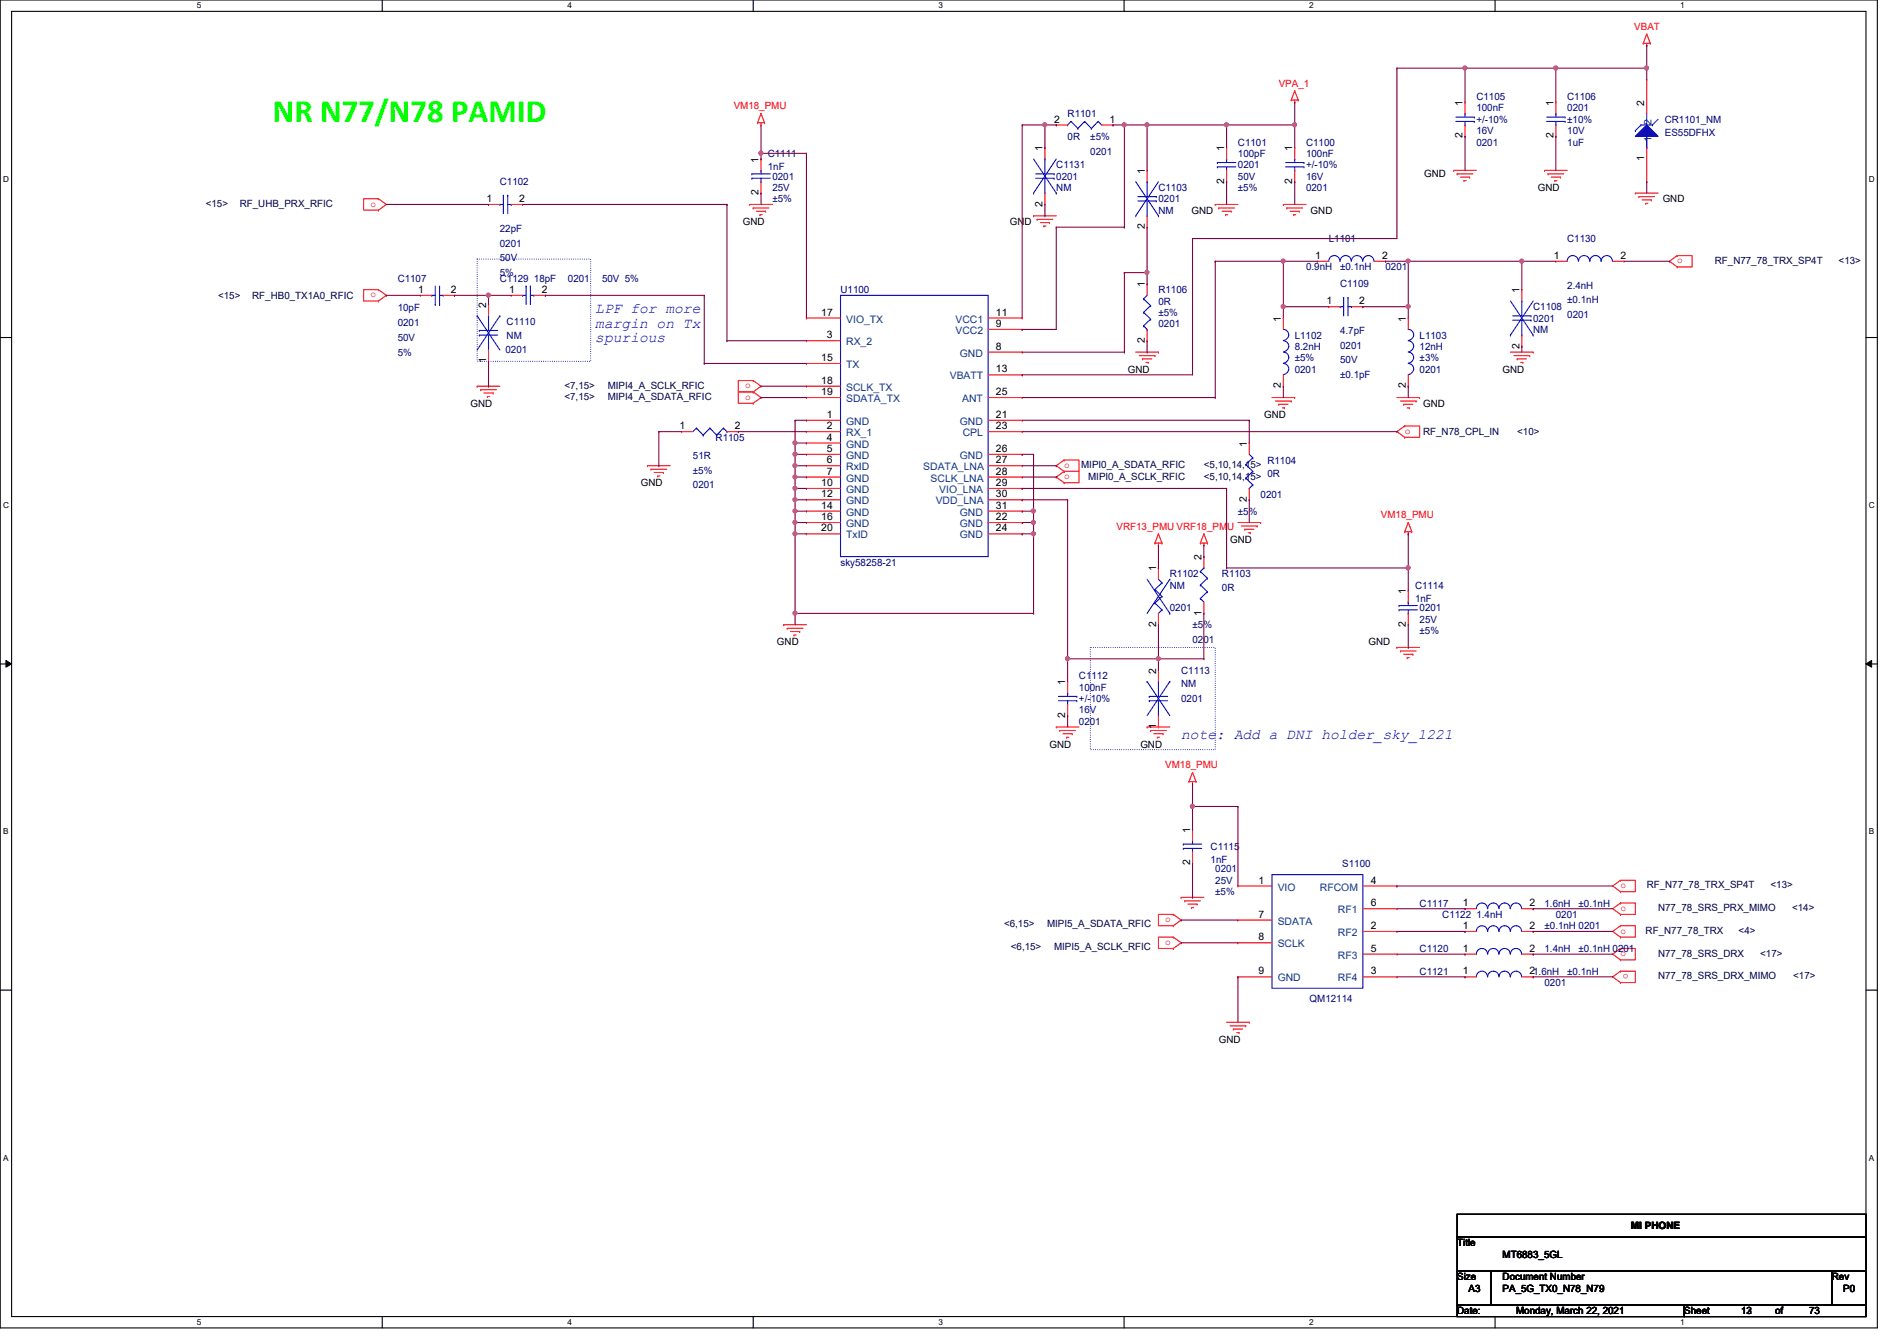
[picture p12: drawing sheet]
<svg xmlns="http://www.w3.org/2000/svg" width="297mm" height="210mm" viewBox="0 0 297 210" stroke-linecap="round" stroke-linejoin="round" font-family="sans-serif">
<defs><g id="words">
<text font-size="5.1" fill="#0f0" x="42.7" y="19.1">NR N77/N78 PAMID</text>
<g font-size="2.3" fill="#00f">
<text x="93.2" y="49">LPF for more</text>
<text x="93.2" y="51.3">margin on Tx</text>
<text x="93.2" y="53.6">spurious</text>
<text x="185" y="115.7">note: Add a DNI holder_sky_1221</text>
</g>
<g font-size="1.6" fill="#f00">
<text x="255.9" y="4.7">VBAT</text>
<text x="114.9" y="17.1">VM18_PMU</text>
<text x="200.2" y="13.5">VPA_1</text>
<text x="58" y="32.3">o</text>
<text x="262.6" y="41.2">o</text>
<text x="58" y="46.6">o</text>
<text x="116.7" y="62.6">o</text>
<text x="116.7" y="60.8">o</text>
<text x="220" y="67.9">o</text>
<text x="166.6" y="73.2">o</text>
<text x="166.6" y="75">o</text>
<text x="174.8" y="82.9">VRF13_PMU VRF18_PMU</text>
<text x="216.2" y="81.1">VM18_PMU</text>
<text x="182.5" y="120.2">VM18_PMU</text>
<text x="253.7" y="139">o</text>
<text x="253.7" y="142.6">o</text>
<text x="182.5" y="144.4">o</text>
<text x="182.5" y="147.9">o</text>
<text x="253.7" y="149.7">o</text>
<text x="253.7" y="146.1">o</text>
<text x="255" y="152.5" transform="rotate(180 255 152.5)">o</text>
</g>
<g font-size="1.6">
<text x="229" y="16.6" transform="rotate(-90 229 16.6)">1</text>
<text x="243.2" y="16.6" transform="rotate(-90 243.2 16.6)">1</text>
<text x="257.5" y="16.6" transform="rotate(-90 257.5 16.6)">2</text>
<text x="163.2" y="23.7" transform="rotate(-90 163.2 23.7)">1</text>
<text x="165.1" y="19.2">2</text>
<text x="173.7" y="19.2">1</text>
<text x="191.7" y="23.7" transform="rotate(-90 191.7 23.7)">1</text>
<text x="202.4" y="23.7" transform="rotate(-90 202.4 23.7)">1</text>
<text x="229" y="21.7" transform="rotate(-90 229 21.7)">2</text>
<text x="243.2" y="21.7" transform="rotate(-90 243.2 21.7)">2</text>
<text x="118.8" y="25.4" transform="rotate(-90 118.8 25.4)">1</text>
<text x="179.2" y="27.2" transform="rotate(-90 179.2 27.2)">1</text>
<text x="191.7" y="28.8" transform="rotate(-90 191.7 28.8)">2</text>
<text x="202.4" y="28.8" transform="rotate(-90 202.4 28.8)">2</text>
<text x="223" y="27.8">GND</text>
<text x="240.8" y="29.9">GND</text>
<text x="257.5" y="25.2" transform="rotate(-90 257.5 25.2)">1</text>
<text x="76.2" y="31.6">1</text>
<text x="81.3" y="31.6">2</text>
<text x="116.3" y="35.2">GND</text>
<text x="118.8" y="30.6" transform="rotate(-90 118.8 30.6)">2</text>
<text x="158.1" y="35.2">GND</text>
<text x="163.2" y="32.3" transform="rotate(-90 163.2 32.3)">2</text>
<text x="179.2" y="35.9" transform="rotate(-90 179.2 35.9)">2</text>
<text x="186.6" y="33.4">GND</text>
<text x="205.2" y="33.4">GND</text>
<text x="260.3" y="31.7">GND</text>
<text x="205.9" y="40.5">1</text>
<text x="216.4" y="40.5">2</text>
<text x="243.3" y="40.5">1</text>
<text x="253.7" y="40.5">2</text>
<text x="65.5" y="45.8">1</text>
<text x="70.6" y="45.8">2</text>
<text x="79.7" y="45.8">1</text>
<text x="84.8" y="45.8">2</text>
<text x="179.2" y="45" transform="rotate(-90 179.2 45)">1</text>
<text x="207.7" y="47.6">1</text>
<text x="212.8" y="47.6">2</text>
<text x="237.9" y="45.9" transform="rotate(-90 237.9 45.9)">1</text>
<text x="76.1" y="48.2" transform="rotate(-90 76.1 48.2)">2</text>
<text x="128.6" y="49.4">17</text>
<text x="129.5" y="53">3</text>
<text x="156" y="51.2">9</text>
<text x="156" y="49.4">11</text>
<text x="179.2" y="53.7" transform="rotate(-90 179.2 53.7)">2</text>
<text x="200.6" y="50.3" transform="rotate(-90 200.6 50.3)">1</text>
<text x="220.1" y="50.3" transform="rotate(-90 220.1 50.3)">1</text>
<text x="76.1" y="56.9" transform="rotate(-90 76.1 56.9)">1</text>
<text x="128.6" y="56.5">15</text>
<text x="156" y="54.7">8</text>
<text x="156" y="58.3">13</text>
<text x="176.6" y="58.3">GND</text>
<text x="235.3" y="58.3">GND</text>
<text x="237.9" y="54.6" transform="rotate(-90 237.9 54.6)">2</text>
<text x="73.7" y="63.7">GND</text>
<text x="128.6" y="61.8">19</text>
<text x="128.6" y="60.1">18</text>
<text x="129.5" y="65.4">1</text>
<text x="156" y="65.4">21</text>
<text x="156" y="61.8">25</text>
<text x="197.9" y="65.4">GND</text>
<text x="200.6" y="60.8" transform="rotate(-90 200.6 60.8)">2</text>
<text x="220.1" y="60.8" transform="rotate(-90 220.1 60.8)">2</text>
<text x="222.8" y="63.7">GND</text>
<text x="106.4" y="67.2">1</text>
<text x="115.1" y="67.2">2</text>
<text x="129.5" y="67.2">2</text>
<text x="129.5" y="69">4</text>
<text x="129.5" y="70.7">5</text>
<text x="156" y="67.2">23</text>
<text x="156" y="70.7">26</text>
<text x="195.2" y="69.9" transform="rotate(-90 195.2 69.9)">1</text>
<text x="100.3" y="76.1">GND</text>
<text x="128.6" y="76.1">10</text>
<text x="128.6" y="77.9">12</text>
<text x="129.5" y="72.5">6</text>
<text x="129.5" y="74.3">7</text>
<text x="156" y="72.5">27</text>
<text x="156" y="76.1">29</text>
<text x="156" y="77.9">30</text>
<text x="156" y="74.3">28</text>
<text x="128.6" y="79.6">14</text>
<text x="128.6" y="81.4">16</text>
<text x="128.6" y="83.2">20</text>
<text x="156" y="81.4">22</text>
<text x="156" y="83.2">24</text>
<text x="156" y="79.6">31</text>
<text x="195.2" y="78.6" transform="rotate(-90 195.2 78.6)">2</text>
<text x="181" y="89.5" transform="rotate(-90 181 89.5)">1</text>
<text x="188.1" y="87.7" transform="rotate(-90 188.1 87.7)">2</text>
<text x="192.6" y="85">GND</text>
<text x="220.1" y="93" transform="rotate(-90 220.1 93)">1</text>
<text x="121.7" y="101">GND</text>
<text x="181" y="98.1" transform="rotate(-90 181 98.1)">2</text>
<text x="188.1" y="96.4" transform="rotate(-90 188.1 96.4)">1</text>
<text x="214.3" y="101">GND</text>
<text x="220.1" y="98.1" transform="rotate(-90 220.1 98.1)">2</text>
<text x="166.8" y="107.2" transform="rotate(-90 166.8 107.2)">1</text>
<text x="181" y="105.5" transform="rotate(-90 181 105.5)">2</text>
<text x="166.8" y="112.4" transform="rotate(-90 166.8 112.4)">2</text>
<text x="164.3" y="117">GND</text>
<text x="178.6" y="117">GND</text>
<text x="181" y="114.1" transform="rotate(-90 181 114.1)">1</text>
<text x="186.3" y="130.3" transform="rotate(-90 186.3 130.3)">1</text>
<text x="186.3" y="135.5" transform="rotate(-90 186.3 135.5)">2</text>
<text x="197.1" y="138.3">1</text>
<text x="197.1" y="143.6">7</text>
<text x="214.6" y="138.3">4</text>
<text x="214.6" y="141.9">6</text>
<text x="229.1" y="141.9">1</text>
<text x="239.5" y="141.9">2</text>
<text x="197.1" y="147.2">8</text>
<text x="214.6" y="145.4">2</text>
<text x="214.6" y="149">5</text>
<text x="229.1" y="149">1</text>
<text x="229.1" y="145.4">1</text>
<text x="239.5" y="149">2</text>
<text x="239.5" y="145.4">2</text>
<text x="197.1" y="152.5">9</text>
<text x="214.6" y="152.5">3</text>
<text x="229.1" y="152.5">1</text>
<text x="239.5" y="152.5">21.6nH</text>
<text x="190.8" y="163.2">GND</text>
<text x="228.2" y="195.1">Title</text>
<text x="235.3" y="196.8">MT6883_5GL</text>
<text x="255.4" y="192.4">MI PHONE</text>
<text x="228.2" y="200.4">Size</text>
<text x="230" y="202.2">A3</text>
<text x="235.3" y="200.4">Document Number</text>
<text x="235.3" y="202.2">PA_5G_TX0_N78_N79</text>
<text x="286.8" y="200.4">Rev</text>
<text x="288.6" y="202.2">P0</text>
<text x="228.2" y="205.7">Date:</text>
<text x="237.4" y="205.7">Monday, March 22, 2021</text>
<text x="263.7" y="205.7">Sheet</text>
<text x="272.6" y="205.7">12</text>
<text x="272.6" y="205.7">13</text>
<text x="278" y="205.7">of</text>
<text x="283.3" y="205.7">73</text>
</g>
<g font-size="1.6" fill="#000080">
<text x="231.2" y="15.7">C1105</text>
<text x="231.2" y="17.4">100nF</text>
<text x="245.4" y="15.7">C1106</text>
<text x="245.4" y="17.4">0201</text>
<text x="167.2" y="18.3">R1101</text>
<text x="167.2" y="21.9">0R</text>
<text x="170.7" y="21.9">±5%</text>
<text x="193.8" y="22.8">C1101</text>
<text x="204.5" y="22.8">C1100</text>
<text x="231.2" y="22.8">0201</text>
<text x="231.2" y="21">16V</text>
<text x="231.2" y="19.2">+/-10%</text>
<text x="245.4" y="22.8">1uF</text>
<text x="245.4" y="21">10V</text>
<text x="245.4" y="19.2">±10%</text>
<text x="260.7" y="19.2">CR1101_NM</text>
<text x="260.7" y="21.3">ES55DFHX</text>
<text x="78.3" y="29">C1102</text>
<text x="120.2" y="24.6">C1111</text>
<text x="120.2" y="26.7">1nF</text>
<text x="120.9" y="28.1">0201</text>
<text x="120.9" y="29.9">25V</text>
<text x="165.4" y="26.3">C1131</text>
<text x="165.4" y="29.9">NM</text>
<text x="165.4" y="28.1">0201</text>
<text x="170.7" y="24.2">0201</text>
<text x="181.4" y="29.9">C1103</text>
<text x="193.8" y="24.6">100pF</text>
<text x="193.8" y="26.3">0201</text>
<text x="193.8" y="28.1">50V</text>
<text x="193.8" y="29.9">±5%</text>
<text x="204.5" y="24.6">100nF</text>
<text x="204.5" y="29.9">0201</text>
<text x="204.5" y="28.1">16V</text>
<text x="204.5" y="26.3">+/-10%</text>
<text x="120.9" y="31.7">±5%</text>
<text x="181.4" y="33.4">NM</text>
<text x="181.4" y="31.7">0201</text>
<text x="78.3" y="36.3">22pF</text>
<text x="78.3" y="38.6">0201</text>
<text x="78.3" y="40.9">50V</text>
<text x="208.1" y="37.9">L1101</text>
<text x="245.4" y="37.9">C1130</text>
<text x="62.3" y="44.1">C1107</text>
<text x="78.3" y="43.2">5%</text>
<text x="78.3" y="44.1">C1129 18pF</text>
<text x="88.9" y="44.1">0201</text>
<text x="94.3" y="44.1">50V 5%</text>
<text x="131.6" y="45.9">U1100</text>
<text x="181.4" y="45.9">R1106</text>
<text x="181.4" y="47.7">0R</text>
<text x="204.5" y="42.3">0.9nH</text>
<text x="209.8" y="42.3">±0.1nH</text>
<text x="209.8" y="45">C1109</text>
<text x="217" y="42.3">0201</text>
<text x="245.4" y="45.2">2.4nH</text>
<text x="245.4" y="47.5">±0.1nH</text>
<text x="62.3" y="48.7">10pF</text>
<text x="62.3" y="51.1">0201</text>
<text x="62.3" y="53.3">50V</text>
<text x="79.3" y="50.9">C1110</text>
<text x="79.3" y="53">NM</text>
<text x="181.4" y="49.4">±5%</text>
<text x="181.4" y="51.2">0201</text>
<text x="202.7" y="53">L1102</text>
<text x="209.8" y="52.3">4.7pF</text>
<text x="222.3" y="53">L1103</text>
<text x="240.1" y="48.6">C1108</text>
<text x="240.1" y="52.1">NM</text>
<text x="240.1" y="50.3">0201</text>
<text x="245.4" y="49.8">0201</text>
<text x="62.3" y="55.7">5%</text>
<text x="79.2" y="55.3">0201</text>
<text x="202.7" y="54.8">8.2nH</text>
<text x="202.7" y="56.6">±5%</text>
<text x="202.7" y="58.3">0201</text>
<text x="209.8" y="54.6">0201</text>
<text x="209.8" y="56.9">50V</text>
<text x="209.8" y="59.2">±0.1pF</text>
<text x="222.3" y="54.8">12nH</text>
<text x="222.3" y="56.6">±3%</text>
<text x="222.3" y="58.3">0201</text>
<text x="108.5" y="71.8">51R</text>
<text x="112.1" y="69">R1105</text>
<text x="108.5" y="74.2">±5%</text>
<text x="108.5" y="76.5">0201</text>
<text x="197.4" y="77.9">0201</text>
<text x="198.5" y="72.6">R1104</text>
<text x="193.8" y="80.6">±5%</text>
<text x="131.6" y="88.6">sky58258-21</text>
<text x="183.2" y="90.3">R1102</text>
<text x="183.2" y="92.1">NM</text>
<text x="183.2" y="95.7">0201</text>
<text x="191.3" y="90.3">R1103</text>
<text x="191.3" y="92.5">0R</text>
<text x="221.6" y="92.1">C1114</text>
<text x="221.6" y="94.2">1nF</text>
<text x="222.3" y="95.7">0201</text>
<text x="186.7" y="98.3">±5%</text>
<text x="186.7" y="100.7">0201</text>
<text x="222.3" y="97.5">25V</text>
<text x="222.3" y="99.2">±5%</text>
<text x="168.9" y="106.3">C1112</text>
<text x="185" y="105.5">C1113</text>
<text x="185" y="107.6">NM</text>
<text x="168.9" y="108.1">100nF</text>
<text x="168.9" y="113.5">0201</text>
<text x="168.9" y="111.7">16V</text>
<text x="168.9" y="109.9">+/-10%</text>
<text x="185" y="109.9">0201</text>
<text x="189.6" y="133">C1115</text>
<text x="189.6" y="135.1">1nF</text>
<text x="190.3" y="136.6">0201</text>
<text x="210.2" y="135.7">S1100</text>
<text x="190.3" y="138.3">25V</text>
<text x="190.3" y="140.1">±5%</text>
<text x="222.3" y="141.9">C1117</text>
<text x="225.8" y="143.7">C1122 1.4nH</text>
<text x="241.8" y="141.9">1.6nH</text>
<text x="243.6" y="143.7">0201</text>
<text x="247.2" y="141.9">±0.1nH</text>
<text x="222.3" y="149">C1120</text>
<text x="241.8" y="149">1.4nH</text>
<text x="241.8" y="145.5">±0.1nH 0201</text>
<text x="247.2" y="149">±0.1nH 0201</text>
<text x="222.3" y="152.6">C1121</text>
<text x="241.8" y="154.3">0201</text>
<text x="245.4" y="152.6">±0.1nH</text>
<text x="205.1" y="156.8">QM12114</text>
</g>
<g font-size="1.6" fill="#004080">
<text x="258.6" y="22.2" transform="rotate(-90 258.6 22.2)">1</text>
<text x="258.6" y="19.6" transform="rotate(-90 258.6 19.6)">2</text>
<text x="132.5" y="50.5">VIO_TX</text>
<text x="149.6" y="52.3">VCC2</text>
<text x="149.6" y="50.5">VCC1</text>
<text x="132.5" y="54.1">RX_2</text>
<text x="132.5" y="57.6">TX</text>
<text x="148.7" y="59.4">VBATT</text>
<text x="150.3" y="55.8">GND</text>
<text x="132.5" y="62.9">SDATA_TX</text>
<text x="132.5" y="61.2">SCLK_TX</text>
<text x="150.7" y="62.9">ANT</text>
<text x="132.5" y="68.3">RX_1</text>
<text x="132.5" y="66.5">GND</text>
<text x="132.5" y="70.1">GND</text>
<text x="132.5" y="71.8">GND</text>
<text x="150.3" y="66.5">GND</text>
<text x="150.3" y="71.8">GND</text>
<text x="150.7" y="68.3">CPL</text>
<text x="132.5" y="73.6">RxID</text>
<text x="132.5" y="75.4">GND</text>
<text x="132.5" y="77.2">GND</text>
<text x="144.6" y="73.6">SDATA_LNA</text>
<text x="145.7" y="75.4">SCLK_LNA</text>
<text x="147.1" y="77.2">VIO_LNA</text>
<text x="132.5" y="79">GND</text>
<text x="132.5" y="80.7">GND</text>
<text x="132.5" y="82.5">GND</text>
<text x="146.5" y="79">VDD_LNA</text>
<text x="150.3" y="82.5">GND</text>
<text x="150.3" y="80.7">GND</text>
<text x="132.5" y="84.3">TxID</text>
<text x="150.3" y="84.3">GND</text>
<text x="200.1" y="139.4">VIO</text>
<text x="206.7" y="139.4">RFCOM</text>
<text x="209.5" y="143">RF1</text>
<text x="200.1" y="144.7">SDATA</text>
<text x="200.1" y="148.3">SCLK</text>
<text x="209.5" y="146.5">RF2</text>
<text x="200.1" y="153.6">GND</text>
<text x="209.5" y="153.6">RF4</text>
<text x="209.5" y="150.1">RF3</text>
</g>
<g font-size="1.6" fill="#000040">
<text x="32.2" y="32.4">&lt;15&gt;</text>
<text x="37.5" y="32.4">RF_UHB_PRX_RFIC</text>
<text x="268.5" y="41.3">RF_N77_78_TRX_SP4T</text>
<text x="287.9" y="41.3">&lt;13&gt;</text>
<text x="34.2" y="46.8">&lt;15&gt;</text>
<text x="39.5" y="46.8">RF_HB0_TX1A0_RFIC</text>
<text x="88.4" y="62.6">&lt;7,15&gt;</text>
<text x="88.4" y="60.8">&lt;7,15&gt;</text>
<text x="95.2" y="62.6">MIPI4_A_SDATA_RFIC</text>
<text x="95.2" y="60.8">MIPI4_A_SCLK_RFIC</text>
<text x="222.8" y="68.1">RF_N78_CPL_IN</text>
<text x="237.6" y="68.1">&lt;10&gt;</text>
<text x="169.3" y="73.3">MIPI0_A_SDATA_RFIC</text>
<text x="170.4" y="75.1">MIPI0_A_SCLK_RFIC</text>
<text x="188.5" y="75.1">&lt;5,10,14,15&gt; 0R</text>
<text x="188.5" y="73.3">&lt;5,10,14,15&gt;</text>
<text x="257.8" y="139.1">RF_N77_78_TRX_SP4T</text>
<text x="259.6" y="142.6">N77_78_SRS_PRX_MIMO</text>
<text x="277.2" y="139.1">&lt;13&gt;</text>
<text x="280.6" y="142.6">&lt;14&gt;</text>
<text x="157.2" y="145.1">&lt;6,15&gt;</text>
<text x="158.3" y="148.7">&lt;6,15&gt;</text>
<text x="164" y="145.1">MIPI5_A_SDATA_RFIC</text>
<text x="165.1" y="148.7">MIPI5_A_SCLK_RFIC</text>
<text x="257.7" y="146.2">RF_N77_78_TRX</text>
<text x="259.6" y="149.7">N77_78_SRS_DRX</text>
<text x="272.2" y="146.2">&lt;4&gt;</text>
<text x="275.6" y="149.7">&lt;17&gt;</text>
<text x="259.6" y="153.3">N77_78_SRS_DRX_MIMO</text>
<text x="280.8" y="153.3">&lt;17&gt;</text>
</g>
<g font-size="1.3">
<text x="30.8" y="1.3">5</text>
<text x="88.9" y="1.3">4</text>
<text x="146.9" y="1.3">3</text>
<text x="205" y="1.3">2</text>
<text x="263.1" y="1.3">1</text>
<text x=".5" y="28.4">D</text>
<text x="292.6" y="28.4">D</text>
<text x=".5" y="79.5">C</text>
<text x="292.6" y="79.5">C</text>
<text x=".5" y="130.6">B</text>
<text x="292.6" y="130.6">B</text>
<text x=".5" y="181.7">A</text>
<text x="292.6" y="181.7">A</text>
<text x="30.8" y="207.4">5</text>
<text x="88.9" y="207.4">4</text>
<text x="146.9" y="207.4">3</text>
<text x="205" y="207.4">2</text>
<text x="263.1" y="207.4">1</text>
</g>
</g></defs>
<path d="M0 0h294v207.9h-294zM1.8 1.8h290.4v204.3h-290.4z" fill="none" stroke="#000" stroke-width=".17"/>
<g fill="#fff">
<path d="M30.8 .2h.7v1.4h-.7z"/>
<path d="M30.8 206.2h.7v1.4h-.7z"/>
</g>
<path d="M59.9 0v1.8M59.9 206.1v1.8" fill="none" stroke="#000" stroke-width=".17"/>
<g fill="#fff">
<path d="M88.9 .2h.6v1.4h-.6z"/>
<path d="M88.9 206.2h.6v1.4h-.6z"/>
</g>
<path d="M117.9 0v1.8M117.9 206.1v1.8" fill="none" stroke="#000" stroke-width=".17"/>
<g fill="#fff">
<path d="M146.9 .2h.7v1.4h-.7z"/>
<path d="M146.9 206.2h.7v1.4h-.7z"/>
</g>
<path d="M176 0v1.8M176 206.1v1.8" fill="none" stroke="#000" stroke-width=".17"/>
<g fill="#fff">
<path d="M205 .2h.7v1.4h-.7z"/>
<path d="M205 206.2h.7v1.4h-.7z"/>
</g>
<path d="M234.1 0v1.8M234.1 206.1v1.8" fill="none" stroke="#000" stroke-width=".17"/>
<g fill="#fff">
<path d="M263.1 .2h.7v1.4h-.7z"/>
<path d="M263.1 206.2h.7v1.4h-.7z"/>
<path d="M.5 27.3h.9v1.4h-.9z"/>
<path d="M292.6 27.3h.9v1.4h-.9z"/>
<path d="M.5 78.4h.9v1.4h-.9z"/>
<path d="M292.6 78.4h.9v1.4h-.9z"/>
</g>
<path d="M0 52.8h1.8M292.2 52.8h1.8" fill="none" stroke="#000" stroke-width=".17"/>
<g fill="#fff">
<path d="M.5 129.5h.8v1.4h-.8z"/>
<path d="M292.6 129.5h.9v1.4h-.9z"/>
</g>
<path d="M0 103.9h1.8M292.2 103.9h1.8" fill="none" stroke="#000" stroke-width=".17"/>
<path d="M.9 103.4l.9 .5-.9 .5zM292.2 103.9l.9-.5v1z" fill="#000"/>
<path d="M.9 103.4l.9 .5-.9 .5zM292.2 103.9l.9-.5v1z" fill="none" stroke="#000" stroke-width=".16"/>
<g fill="#fff">
<path d="M.5 180.5h.8v1.4h-.8z"/>
<path d="M292.6 180.5h.9v1.4h-.9z"/>
</g>
<path d="M0 155h1.8M292.2 155h1.8M228.2 190.1h64v3.5h-64zM228.2 193.6h64v5.4h-64zM228.2 199h5.3v5.3h-5.3zM233.5 199h53.3v5.3h-53.3zM286.8 199h5.4v5.3h-5.4zM228.2 204.3h35.5v1.8h-35.5zM263.7 204.3h28.5v1.8h-28.5z" fill="none" stroke="#000" stroke-width=".17"/>
<path d="M74.7 40.6h17.8v16h-17.8zM170.7 101.3h19.6v16h-19.6z" fill="none" stroke="#00f" stroke-width=".17" stroke-dasharray="0 .3"/>
<g fill="none" stroke="#f00" stroke-width=".17">
<path d="M118.6 19.2h.1M118.6 19.2h1.1M119.2 19.6h.1M119.2 17.8h.1M119.2 19.2v.4M119.2 17.8l-.6 1.4M119.2 17.8l.5 1.4M119.7 19.2h.1M202.2 15.7h.1M202.2 15.7h1.1M202.7 16h.1M202.7 14.2h.1"/>
<path d="M202.7 15.7v.3M202.7 14.2l-.5 1.5M202.7 14.2l.6 1.5M203.3 15.7h.1M257.3 6.8h.1M257.3 6.8h1.1M257.8 7.1h.1M257.8 5.3h.1M257.8 6.8v.3M257.8 5.3l-.5 1.5M257.8 5.3l.6 1.5M258.4 6.8h.1"/>
<path d="M59.3 31.1h.1M59.3 32.9h.1M59.3 31.1h-2.4v1.8h2.4M59.3 31.1l1.2 .9-1.2 .9M117.4 32h.1M117.4 32h3.5M117.9 32.6h.1M117.9 32.6h2.5M118.4 33.1h1.5M119 33.6h.1M119 33.6h.3M119.2 24.9h.1"/>
<path d="M119.2 30.2h.1M119.2 24.9v1.8M119.2 28.4v1.8M119.9 33.1h.1M161.8 33.8h.1M161.8 33.8h3.6M162.4 34.3h.1M162.4 34.3h2.4M162.9 34.8h1.4M163.4 35.4h.1M163.4 35.4h.4M164.3 34.8h.1"/>
<path d="M190.3 32h.1M190.3 32h3.5M190.8 32.6h.1M190.8 32.6h2.5M191.3 33.1h1.5M191.9 33.6h.1M191.9 33.6h.3M192.8 33.1h.1M201 32h.1M201 32h3.5M201.5 32.6h.1M201.5 32.6h2.5"/>
<path d="M202 33.1h1.5M202.6 33.6h.1M202.6 33.6h.3M203.5 33.1h.1M227.6 26.7h.1M227.6 26.7h3.6M228.2 27.2h.1M228.2 27.2h2.4M228.7 27.7h1.4M229.2 28.3h.1M229.2 28.3h.4M230.1 27.7h.1"/>
<path d="M241.8 26.7h.1M241.8 26.7h3.6M242.4 27.2h.1M242.4 27.2h2.5M242.9 27.7h1.4M243.5 28.3h.1M243.5 28.3h.3M244.3 27.7h.1M256.1 30.2h.1M256.1 30.2h3.5M256.6 30.8h.1M256.6 30.8h2.5"/>
<path d="M257.1 31.3h1.5M257.7 31.8h.1M257.7 31.8h.3M258.6 31.3h.1M59.3 45.3h.1M59.3 47.1h.1M59.3 45.3h-2.4v1.8h2.4M59.3 45.3l1.2 .9-1.2 .9M117.9 59.6h.1M117.9 59.6h-2.3v1.7h2.3M117.9 59.6l1.3 .9-1.3 .8M177.8 55.1h3.6"/>
<path d="M178.4 55.7h2.4M178.9 56.2h.1M178.9 56.2h1.4M179.4 56.7h.4M179.8 56.7h.1M180.8 55.7h.1M181.4 55.1h.1M236.5 55.1h3.6M237.1 55.7h2.4M237.6 56.2h.1M237.6 56.2h1.4M238.1 56.7h.4"/>
<path d="M238.5 56.7h.1M239.5 55.7h.1M240.1 55.1h.1M262.6 40h.1M262.6 41.8h.1M262.6 40h2.4v1.8h-2.4M262.6 40l-1.2 .9 1.2 .9M74.7 60.5h.1M74.7 60.5h3.6M75.3 61h.1M75.3 61h2.4M75.8 61.5h1.4"/>
<path d="M76.3 62.1h.1M76.3 62.1h.4M77.2 61.5h.1M101.4 72.9h.1M101.4 72.9h3.5M101.9 73.4h.1M101.9 73.4h2.5M102.4 74h1.5M103 74.5h.1M103 74.5h.3M103.9 74h.1M117.9 61.3h.1"/>
<path d="M117.9 63.1h.1M117.9 61.3h-2.3v1.8h2.3M117.9 61.3l1.3 .9-1.3 .9M166.6 72h.1M166.6 73.8h.1M166.6 72h2.3v1.8h-2.3M166.6 75.6h.1M166.6 73.8h2.3v1.8h-2.3M166.6 72l-1.2 .9 1.2 .9M166.6 73.8l-1.2 .9 1.2 .9M199.2 62.2h3.5M199.7 62.8h2.5"/>
<path d="M200.2 63.3h.1M200.2 63.3h1.5M200.8 63.8h.3M201.1 63.8h.1M202.2 62.8h.1M202.7 62.2h.1M218.7 62.2h3.6M219.3 62.8h2.4M219.8 63.3h.1M219.8 63.3h1.4M220 66.7h.1M220 68.5h.1"/>
<path d="M220 66.7h2.3v1.8h-2.3M220 66.7l-1.3 .9 1.3 .9M220.3 63.8h.4M220.7 63.8h.1M221.7 62.8h.1M222.3 62.2h.1M122.7 97.8h.1M122.7 97.8h3.6M123.3 98.3h.1M123.3 98.3h2.4M123.8 98.8h1.4M124.3 99.4h.1"/>
<path d="M124.3 99.4h.4M125.2 98.8h.1M180.8 85h.1M180.8 85h1.1M181.4 85.3h.1M181.4 83.6h.1M181.4 85v.3M181.4 83.6l.5 1.4M181.4 83.6l-.6 1.4M181.9 85h.1M188 85h.1M188 85h1.1"/>
<path d="M188.5 85.3h.1M188.5 83.6h.1M188.5 85v.3M188.5 83.6l-.5 1.4M188.5 83.6l.6 1.4M189.1 85h.1M193.8 81.8h3.6M194.4 82.3h2.4M194.9 82.8h.1M194.9 82.8h1.4M195.4 83.4h.4M195.8 83.4h.1"/>
<path d="M196.8 82.3h.1M197.4 81.8h.1M220 83.2h.1M220 83.2h1.1M220.5 83.6h.1M220.5 81.8h.1M220.5 83.2v.4M220.5 81.8l-.5 1.4M220.5 81.8l.6 1.4M221.1 83.2h.1M165.4 113.8h.1M165.4 113.8h3.5"/>
<path d="M165.9 114.3h.1M165.9 114.3h2.5M166.5 114.9h1.4M167 115.4h.1M167 115.4h.3M167.2 106.7h.1M167.2 112h.1M167.2 106.7v1.8M167.2 110.2v1.8M167.9 114.9h.1M179.6 113.8h.1M179.6 113.8h3.6"/>
<path d="M180.2 114.3h.1M180.2 114.3h2.4M180.7 114.9h1.4M181.2 115.4h.1M181.2 115.4h.4M181.4 113.8h.1M181.4 104.9h.1M181.4 104.9v1.8M181.4 112v1.8M182.1 114.9h.1M218.7 101.3h.1M218.7 101.3h3.6"/>
<path d="M219.3 101.9h.1M219.3 101.9h2.4M219.8 102.4h1.4M220.3 103h.1M220.3 103h.4M221.2 102.4h.1M186.2 122.3h.1M186.2 122.3h1.1M186.7 122.7h.1M186.7 120.9h.1M186.7 122.3v.4M186.7 120.9l.6 1.4"/>
<path d="M186.7 120.9l-.5 1.4M187.3 122.3h.1M253.7 137.8h.1M253.7 139.6h.1M253.7 137.8h2.4v1.8h-2.4M253.7 137.8l-1.2 .9 1.2 .9M183.7 143.1h.1M183.7 144.9h.1M183.7 143.1h-2.3v1.8h2.3M183.7 146.7h.1M183.7 148.5h.1M183.7 146.7h-2.3v1.8h2.3"/>
<path d="M183.7 143.1l1.3 .9-1.3 .9M183.7 146.7l1.3 .9-1.3 .9M185 140.5h.1M185 140.5h3.5M185.5 141h.1M185.5 141h2.5M186 141.5h1.4M186.6 142.1h.1M186.6 142.1h.3M187.4 141.5h.1M229.4 152.9h.1M229.4 142.2h.1"/>
<path d="M229.4 152.9h1.8M229.4 142.2h1.8M238.3 152.9h1.8M238.3 142.2h1.8M240.1 152.9h.1M240.1 142.2h.1M253.7 148.5h.1M253.7 150.2h.1M253.7 148.5h2.4v1.7h-2.4M253.7 153.8h.1M253.7 152h.1M253.7 152h2.4v1.8h-2.4"/>
<path d="M253.7 144.9h.1M253.7 146.7h.1M253.7 144.9h2.4v1.8h-2.4M253.7 141.4h.1M253.7 143.1h.1M253.7 141.4h2.4v1.7h-2.4M253.7 148.5l-1.2 .9 1.2 .8M253.7 152l-1.2 .9 1.2 .9M253.7 144.9l-1.2 .9 1.2 .9M253.7 141.4l-1.2 .8 1.2 .9M192.1 160h3.5M192.6 160.6h2.5"/>
<path d="M193.1 161.1h.1M193.1 161.1h1.5M193.7 161.6h.3M194 161.6h.1M195.1 160.6h.1M195.6 160h.1"/>
</g>
<g fill="none" stroke="#00f" stroke-width=".17">
<path d="M117.7 27.2h.1M117.7 27.9h.1M117.7 27.2h2.9M117.7 27.9h2.9M119.2 26.7h.1M119.2 28.4h.1M119.2 26.7v.5M119.2 27.9v.5M165.7 109.7h2.9M165.7 109h2.9M167.2 108.5h.1M167.2 110.2h.1"/>
<path d="M167.2 108.5v.5M167.2 109.7v.5M168.6 109h.1M168.6 109.7h.1M179.6 106.7h.1M179.6 106.7l3.6 5.3M180 109.7h.1M180 109h.1M180 109.7h2.8M180 109h2.8M181.4 112h.1M181.4 106.7h.1"/>
<path d="M181.4 106.7v2.3M181.4 109.7v2.3M183.2 106.7h.1M183.2 106.7l-3.6 5.3M231.2 152.9a.87 .87 0 0 1 .8-.9 .87 .87 0 0 1 .9 .9M231.2 142.2a.87 .87 0 0 1 .8-.8 .87 .87 0 0 1 .9 .8M233 152.9a.87 .87 0 0 1 .8-.9 .87 .87 0 0 1 .9 .9M233 142.2a.87 .87 0 0 1 .8-.8 .87 .87 0 0 1 .9 .8M234.7 152.9a.87 .87 0 0 1 .9-.9 .87 .87 0 0 1 .9 .9M234.7 142.2a.87 .87 0 0 1 .9-.8 .87 .87 0 0 1 .9 .8M236.5 152.9a.87 .87 0 0 1 .9-.9 .87 .87 0 0 1 .8 .9M236.5 142.2a.87 .87 0 0 1 .9-.8 .87 .87 0 0 1 .8 .8"/>
</g>
<path d="M256.1 21.3l1.7-1.7 1.8 1.7z" fill="#00f"/>
<g fill="none" stroke="#00f" stroke-width=".17">
<path d="M167.2 19.6h.1M167.7 19h.1M167.7 19l1.1 1.1M167.7 19l-.5 .6M169.8 19h.1M169.8 19l1.1 1.1M169.8 19l-1 1.1M172 19h.1M172 19l.5 .6M172 19l-1.1 1.1M228 18.3h2.8M228 19h2.8"/>
<path d="M229.4 17.8h.1M229.4 19.6h.1M229.4 17.8v.5M229.4 19v.6M230.8 18.3h.1M230.8 19h.1M242.2 18.3h2.9M242.2 19h2.9M243.6 17.8h.1M243.6 19.6h.1M243.6 17.8v.5M243.6 19v.6"/>
<path d="M245.1 18.3h.1M245.1 19h.1M257 19.6h.1M257 19.6h1.7M257 19.6l-.9 .8M257.8 19.6h.1M257.8 17.8v1.8M258.7 19.6h.1M259.6 18.7l-.9 .9M78.3 32h.1M78.3 32h.5M78.8 30.6h.1"/>
<path d="M78.8 30.6v2.8M79.5 30.6h.1M79.5 30.6v2.8M79.5 32h.5M80 32h.1M161.8 30.2h.1M161.8 24.9l3.6 5.3M162.2 27.2h2.9M162.2 27.9h2.9M163.6 24.9h.1M163.6 30.2h.1M163.6 24.9v2.3"/>
<path d="M163.6 27.9v2.3M165.1 27.2h.1M165.1 27.9h.1M165.4 30.2h.1M165.4 24.9l-3.6 5.3M168.8 20.1h.1M170.9 20.1h.1M177.8 33.8h.1M177.8 28.4l3.6 5.4M178.2 30.8h2.9M178.2 31.5h2.9M179.6 28.4h.1"/>
<path d="M179.6 33.8h.1M179.6 28.4v2.4M179.6 31.5v2.3M181.1 30.8h.1M181.1 31.5h.1M181.4 33.8h.1M181.4 28.4l-3.6 5.4M190.6 25.4h.1M190.6 26.1h.1M190.6 25.4h2.9M190.6 26.1h2.9M192.1 24.9h.1"/>
<path d="M192.1 26.7h.1M192.1 24.9v.5M192.1 26.1v.6M201.3 25.4h2.9M201.3 26.1h2.9M202.7 24.9h.1M202.7 26.7h.1M202.7 24.9v.5M202.7 26.1v.6M204.2 25.4h.1M204.2 26.1h.1M256.1 21.3l1.7-1.7 1.8 1.7z"/>
<path d="M256.1 20.4h.1M257.8 23.1h.1M257.8 21.3v1.8M67.6 46.2h.1M67.6 46.2h.6M68.2 47.7h.1M68.2 44.8v2.9M68.8 47.7h.1M68.8 44.8v2.9M68.8 46.2h.6M69.4 46.2h.1M74.7 49.4h.1"/>
<path d="M74.7 49.4l3.6 5.4M75.1 52.5h.1M75.1 51.7h.1M75.1 52.5h2.8M75.1 51.7h2.8M76.5 54.8h.1M76.5 49.4h.1M76.5 49.4v2.3M76.5 52.5v2.3M78.3 49.4h.1M78.3 49.4l-3.6 5.4M81.8 46.2h.1"/>
<path d="M81.8 46.2h.6M82.4 44.8h.1M82.4 44.8v2.9M83.1 44.8h.1M83.1 46.2h.5M83.1 44.8v2.9M83.6 46.2h.1M131.6 46.2h23.1v40.9h-23.1zM179.1 46.8h.1M179.1 48.9h.1M179.1 51h.1M179.1 46.8l1.1 1"/>
<path d="M179.1 48.9l1.1 1.1M179.1 51l.5 .6M179.6 51.6h.1M179.6 46.2l-.5 .6M180.2 47.8h.1M180.2 50h.1M180.2 47.8l-1.1 1.1M180.2 50l-1.1 1M201 51.6a.87 .87 0 0 1 .8 .8 .87 .87 0 0 1-.8 .9M201 53.3a.87 .87 0 0 1 .8 .9 .87 .87 0 0 1-.8 .9M201 55.1a.87 .87 0 0 1 .8 .9 .87 .87 0 0 1-.8 .9M201 56.9a.87 .87 0 0 1 .8 .9 .87 .87 0 0 1-.8 .8"/>
<path d="M208.1 40.9a.87 .87 0 0 1 .8-.9 .87 .87 0 0 1 .9 .9M209.8 40.9a.87 .87 0 0 1 .9-.9 .87 .87 0 0 1 .9 .9M209.8 48h.1M209.8 48h.6M210.4 46.6h.1M210.4 46.6v2.8M211.1 46.6h.1M211.1 46.6v2.8M211.1 48h.5M211.6 40.9a.87 .87 0 0 1 .9-.9 .87 .87 0 0 1 .9 .9M211.6 48h.1M213.4 40.9a.87 .87 0 0 1 .9-.9 .87 .87 0 0 1 .8 .9"/>
<path d="M220.5 51.6a.87 .87 0 0 1 .9 .8 .87 .87 0 0 1-.9 .9M220.5 53.3a.87 .87 0 0 1 .9 .9 .87 .87 0 0 1-.9 .9M220.5 55.1a.87 .87 0 0 1 .9 .9 .87 .87 0 0 1-.9 .9M220.5 56.9a.87 .87 0 0 1 .9 .9 .87 .87 0 0 1-.9 .8M236.5 52.5h.1M236.5 47.1l3.6 5.4M236.9 49.4h2.8M236.9 50.1h2.8M238.3 47.1h.1M238.3 52.5h.1M238.3 47.1v2.3M238.3 50.1v2.4"/>
<path d="M239.7 49.4h.1M239.7 50.1h.1M240.1 52.5h.1M240.1 47.1l-3.6 5.4M245.4 40.9a.87 .87 0 0 1 .9-.9 .87 .87 0 0 1 .8 .9M247.2 40.9a.87 .87 0 0 1 .8-.9 .87 .87 0 0 1 .9 .9M249 40.9a.87 .87 0 0 1 .8-.9 .87 .87 0 0 1 .9 .9M250.7 40.9a.87 .87 0 0 1 .9-.9 .87 .87 0 0 1 .9 .9M109 67h.1M109 67l-.5 .6M109 67l1.1 1.1M110.1 68.1h.1"/>
<path d="M111.2 67h.1M111.2 67l-1.1 1.1M111.2 67l1 1.1M112.2 68.1h.1M113.3 67h.1M113.3 67l-1.1 1.1M113.3 67l.5 .6M113.8 67.6h.1M195.1 72.7h.1M195.1 74.8h.1M195.1 72.7l1.1 1.1M195.1 74.8l1.1 1.1"/>
<path d="M195.6 76.5h.1M195.6 71.1l.6 .6M196.2 71.7h.1M196.2 73.8h.1M196.2 75.9h.1M196.2 71.7l-1.1 1M196.2 73.8l-1.1 1M196.2 75.9l-.6 .6M179.6 90.7l3.6 5.3M180.8 92.3h.1M180.8 94.4h.1M180.8 92.3l1.1 1"/>
<path d="M180.8 94.4l1.1 1.1M181.4 96h.1M181.4 90.7l.5 .5M181.9 91.2h.1M181.9 93.3h.1M181.9 95.5h.1M181.9 95.5l-.5 .5M181.9 91.2l-1.1 1.1M181.9 93.3l-1.1 1.1M183.2 90.7h.1M183.2 96h.1M183.2 90.7l-3.6 5.3"/>
<path d="M188 93.7h.1M188 91.6h.1M188 89.5h.1M188 93.7l.5 .5M188 91.6l1.1 1M188 89.5l1.1 1M188.5 88.9h.1M188.5 88.9l-.5 .6M189.1 92.6h.1M189.1 90.5h.1M189.1 92.6l-1.1 1.1M189.1 90.5l-1.1 1.1"/>
<path d="M219.1 94.8h.1M219.1 95.5h.1M219.1 94.8h2.9M219.1 95.5h2.9M220.5 94.2h.1M220.5 96h.1M220.5 94.2v.6M220.5 95.5v.5M185.3 132.1h.1M185.3 132.8h.1M185.3 132.1h2.9M185.3 132.8h2.9"/>
<path d="M186.7 131.6h.1M186.7 133.3h.1M186.7 131.6v.5M186.7 132.8v.5M199.2 136.9h14.2v17.8h-14.2zM231.2 149.4a.87 .87 0 0 1 .8-.9 .87 .87 0 0 1 .9 .9M231.2 145.8a.87 .87 0 0 1 .8-.9 .87 .87 0 0 1 .9 .9M233 149.4a.87 .87 0 0 1 .8-.9 .87 .87 0 0 1 .9 .9M233 145.8a.87 .87 0 0 1 .8-.9 .87 .87 0 0 1 .9 .9M234.7 149.4a.87 .87 0 0 1 .9-.9 .87 .87 0 0 1 .9 .9M234.7 145.8a.87 .87 0 0 1 .9-.9 .87 .87 0 0 1 .9 .9M236.5 149.4a.87 .87 0 0 1 .9-.9 .87 .87 0 0 1 .8 .9"/>
<path d="M236.5 145.8a.87 .87 0 0 1 .9-.9 .87 .87 0 0 1 .8 .9"/>
</g>
<g fill="none" stroke="#f00" stroke-width=".17">
<path d="M165.4 19.6h.1M165.4 19.6h1.8M172.5 19.6h1.8M174.3 19.6h.1M229.4 16h.1M229.4 16v1.8M229.4 19.6v1.7M243.6 16h.1M243.6 16v1.8M243.6 19.6v1.7M257.8 12.4h.1M257.8 12.4v5.4"/>
<path d="M76.5 32h.1M76.5 32h1.8M80 32h1.8M81.8 32h.1M163.6 23.1h.1M163.6 32h.1M163.6 23.1v1.8M163.6 30.2v1.8M179.6 26.7h.1M179.6 35.6h.1M179.6 26.7v1.7M179.6 33.8v1.8"/>
<path d="M192.1 23.1h.1M192.1 28.4h.1M192.1 23.1v1.8M192.1 26.7v1.7M202.7 23.1h.1M202.7 28.4h.1M202.7 23.1v1.8M202.7 26.7v1.7M229.4 21.3h.1M243.6 21.3h.1M257.8 28.4h.1M257.8 23.1v5.3"/>
<path d="M65.8 46.2h.1M65.8 46.2h1.8M69.4 46.2h1.8M71.2 46.2h.1M76.5 56.6h.1M76.5 47.7h.1M76.5 47.7v1.7M76.5 54.8v1.8M80 46.2h.1M80 46.2h1.8M83.6 46.2h1.8M85.4 46.2h.1"/>
<path d="M126.3 53.3h.1M126.3 56.9h.1M126.3 49.8h.1M126.3 53.3h5.3M126.3 49.8h5.3M126.3 56.9h5.3M154.7 55.1h5.4M154.7 51.6h5.4M154.7 49.8h5.4M154.7 58.7h5.4M160.1 55.1h.1M160.1 51.6h.1"/>
<path d="M160.1 49.8h.1M160.1 58.7h.1M179.6 44.4h.1M179.6 53.3h.1M179.6 44.4v1.8M179.6 51.6v1.7M201 49.8h.1M201 49.8v1.8M201 58.7v1.8M206.3 40.9h.1M206.3 40.9h1.8M208.1 48h.1"/>
<path d="M208.1 48h1.7M211.6 48h1.8M213.4 48h.1M215.2 40.9h1.8M217 40.9h.1M220.5 49.8h.1M220.5 49.8v1.8M220.5 58.7v1.8M238.3 45.3h.1M238.3 54.2h.1M238.3 45.3v1.8M238.3 52.5v1.7"/>
<path d="M243.6 40.9h.1M243.6 40.9h1.8M252.5 40.9h1.8M254.3 40.9h.1M106.7 67.6h.1M106.7 67.6h1.8M113.8 67.6h1.8M115.6 67.6h.1M126.3 67.6h.1M126.3 65.8h.1M126.3 69.3h.1M126.3 71.1h.1"/>
<path d="M126.3 72.9h.1M126.3 74.7h.1M126.3 76.5h.1M126.3 78.2h.1M126.3 62.2h.1M126.3 60.5h.1M126.3 67.6h5.3M126.3 65.8h5.3M126.3 69.3h5.3M126.3 71.1h5.3M126.3 72.9h5.3M126.3 74.7h5.3"/>
<path d="M126.3 76.5h5.3M126.3 78.2h5.3M126.3 62.2h5.3M126.3 60.5h5.3M154.7 67.6h5.4M154.7 65.8h5.4M154.7 71.1h5.4M154.7 72.9h5.4M154.7 74.7h5.4M154.7 76.5h5.4M154.7 78.2h5.4M154.7 62.2h5.4"/>
<path d="M160.1 65.8h.1M160.1 67.6h.1M160.1 62.2h.1M160.1 71.1h.1M160.1 72.9h.1M160.1 76.5h.1M160.1 78.2h.1M160.1 74.7h.1M195.6 69.3h.1M195.6 78.2h.1M195.6 69.3v1.8M195.6 76.5v1.7"/>
<path d="M201 60.5h.1M220.5 60.5h.1M126.3 80h.1M126.3 81.8h.1M126.3 83.6h.1M126.3 80h5.3M126.3 81.8h5.3M126.3 83.6h5.3M154.7 80h5.4M154.7 81.8h5.4M154.7 83.6h5.4M160.1 81.8h.1"/>
<path d="M160.1 83.6h.1M160.1 80h.1M181.4 88.9h.1M181.4 97.8h.1M181.4 88.9v1.8M181.4 96v1.8M188.5 96h.1M188.5 87.1h.1M188.5 87.1v1.8M188.5 94.2v1.8M220.5 92.5h.1M220.5 97.8h.1"/>
<path d="M220.5 92.5v1.7M220.5 96v1.8M186.7 129.8h.1M186.7 135.1h.1M186.7 129.8v1.8M186.7 133.3v1.8M193.8 138.7h.1M193.8 138.7h5.4M213.4 138.7h5.3M218.7 138.7h.1M193.8 144h.1M193.8 147.6h.1"/>
<path d="M193.8 152.9h.1M193.8 152.9h5.4M193.8 144h5.4M193.8 147.6h5.4M213.4 145.8h5.3M213.4 152.9h5.3M213.4 149.4h5.3M213.4 142.2h5.3M218.7 145.8h.1M218.7 152.9h.1M218.7 149.4h.1M218.7 142.2h.1"/>
<path d="M229.4 149.4h.1M229.4 145.8h.1M229.4 145.8h1.8M229.4 149.4h1.8M238.3 145.8h1.8M238.3 149.4h1.8M240.1 149.4h.1M240.1 145.8h.1"/>
</g>
<g fill="none" stroke="#800040" stroke-width=".17">
<path d="M119.2 60.5h.1M119.2 62.2h.1M119.2 60.5h7.1M119.2 62.2h7.1M160.1 76.5h.1M160.1 72.9h5.3M160.1 74.7h5.3M160.1 76.5h32M165.4 72.9h.1M165.4 74.7h.1M192.1 76.5h.1M192.1 76.5v12.4"/>
<path d="M192.1 88.9h.1M220.5 83.6h.1M220.5 83.6v5.3h-28.4"/>
</g>
<circle cx="220.5" cy="88.9" r=".32" fill="#f0f"/>
<circle cx="220.5" cy="88.9" r=".32" fill="none" stroke="#f0f" stroke-width=".17"/>
<path d="M119.2 19.6v4.4M119.2 24h.1M119.2 24h7.1" fill="none" stroke="#800040" stroke-width=".17"/>
<circle cx="119.1" cy="24" r=".32" fill="#f0f"/>
<circle cx="119.1" cy="24" r=".32" fill="none" stroke="#f0f" stroke-width=".17"/>
<path d="M119.2 30.2h.1M119.2 30.2v1.8M126.3 24h.1M126.3 24v25.8M60.5 46.2h.1M60.5 46.2h5.3M71.2 46.2h.1M71.2 46.2h5.3" fill="none" stroke="#800040" stroke-width=".17"/>
<circle cx="76.5" cy="46.2" r=".32" fill="#f0f"/>
<circle cx="76.5" cy="46.2" r=".32" fill="none" stroke="#f0f" stroke-width=".17"/>
<g fill="none" stroke="#800040" stroke-width=".17">
<path d="M257.8 7.1h.1M257.8 7.1v3.6M60.5 32h16M76.5 32h.1M113.8 32h.1M113.8 32v21.3M76.5 46.2h.1M76.5 46.2v1.5M76.5 46.2h3.5M85.4 46.2h.1M85.4 46.2h24.9M110.3 46.2h.1"/>
<path d="M110.3 56.9h.1M110.3 46.2v10.7M110.3 56.9h16M113.8 53.3h.1M113.8 53.3h12.5"/>
</g>
<circle cx="257.8" cy="10.6" r=".32" fill="#f0f"/>
<circle cx="257.8" cy="10.6" r=".32" fill="none" stroke="#f0f" stroke-width=".17"/>
<path d="M218.7 10.7h.1M218.7 10.7v26.6M218.7 10.7h10.7M229.4 10.7h.1M243.6 10.7h.1M243.6 10.7v5.3M160.1 58.7h.1M160.1 58.7h26.6" fill="none" stroke="#800040" stroke-width=".17"/>
<circle cx="229.4" cy="10.6" r=".32" fill="#f0f"/>
<circle cx="229.4" cy="10.6" r=".32" fill="none" stroke="#f0f" stroke-width=".17"/>
<path d="M243.6 10.7h.1M243.6 10.7h14.2M167.2 103.1h.1M167.2 103.1v3.6" fill="none" stroke="#800040" stroke-width=".17"/>
<circle cx="167.1" cy="103.1" r=".32" fill="#f0f"/>
<circle cx="167.1" cy="103.1" r=".32" fill="none" stroke="#f0f" stroke-width=".17"/>
<path d="M124.5 65.8h.1M124.5 69.3h.1M124.5 65.8h1.8M124.5 65.8v3.5M181.4 88.9h.1M181.4 85.3v3.6M167.2 103.1h.1M167.2 103.1h14.2" fill="none" stroke="#800040" stroke-width=".17"/>
<circle cx="124.5" cy="69.3" r=".32" fill="#f0f"/>
<circle cx="124.5" cy="69.3" r=".32" fill="none" stroke="#f0f" stroke-width=".17"/>
<path d="M124.5 96h.1M124.5 96h37.3" fill="none" stroke="#800040" stroke-width=".17"/>
<circle cx="124.5" cy="96" r=".32" fill="#f0f"/>
<circle cx="124.5" cy="96" r=".32" fill="none" stroke="#f0f" stroke-width=".17"/>
<path d="M161.8 71.1h.1M161.8 71.1v8.9" fill="none" stroke="#800040" stroke-width=".17"/>
<circle cx="161.8" cy="80" r=".32" fill="#f0f"/>
<circle cx="161.8" cy="80" r=".32" fill="none" stroke="#f0f" stroke-width=".17"/>
<path d="M124.5 69.3h.1M124.5 69.3h1.8M124.5 69.3v1.8M160.1 71.1h.1M160.1 71.1h1.7" fill="none" stroke="#800040" stroke-width=".17"/>
<circle cx="124.5" cy="71.1" r=".32" fill="#f0f"/>
<circle cx="124.5" cy="71.1" r=".32" fill="none" stroke="#f0f" stroke-width=".17"/>
<path d="M124.5 72.9h.1M124.5 71.1h.1M124.5 72.9h1.8M124.5 71.1v3.6M124.5 71.1h1.8" fill="none" stroke="#800040" stroke-width=".17"/>
<circle cx="124.5" cy="72.9" r=".32" fill="#f0f"/>
<circle cx="124.5" cy="72.9" r=".32" fill="none" stroke="#f0f" stroke-width=".17"/>
<path d="M124.5 74.7h.1M124.5 74.7h1.8" fill="none" stroke="#800040" stroke-width=".17"/>
<circle cx="124.5" cy="74.6" r=".32" fill="#f0f"/>
<circle cx="124.5" cy="74.6" r=".32" fill="none" stroke="#f0f" stroke-width=".17"/>
<path d="M124.5 74.7h.1M124.5 76.5h.1M124.5 74.7v3.5M124.5 76.5h1.8" fill="none" stroke="#800040" stroke-width=".17"/>
<circle cx="124.5" cy="76.4" r=".32" fill="#f0f"/>
<circle cx="124.5" cy="76.4" r=".32" fill="none" stroke="#f0f" stroke-width=".17"/>
<path d="M124.5 78.2h.1M124.5 78.2h1.8M124.5 78.2v1.8" fill="none" stroke="#800040" stroke-width=".17"/>
<circle cx="124.5" cy="80" r=".32" fill="#f0f"/>
<circle cx="124.5" cy="80" r=".32" fill="none" stroke="#f0f" stroke-width=".17"/>
<circle cx="124.5" cy="78.2" r=".32" fill="#f0f"/>
<circle cx="124.5" cy="78.2" r=".32" fill="none" stroke="#f0f" stroke-width=".17"/>
<path d="M124.5 80h.1M124.5 80h1.8M124.5 80v1.8" fill="none" stroke="#800040" stroke-width=".17"/>
<circle cx="124.5" cy="81.8" r=".32" fill="#f0f"/>
<circle cx="124.5" cy="81.8" r=".32" fill="none" stroke="#f0f" stroke-width=".17"/>
<path d="M124.5 81.8h.1M124.5 83.6h.1M124.5 96h.1M124.5 81.8h1.8M124.5 81.8v14.2M124.5 83.6h1.8" fill="none" stroke="#800040" stroke-width=".17"/>
<circle cx="124.5" cy="83.5" r=".32" fill="#f0f"/>
<circle cx="124.5" cy="83.5" r=".32" fill="none" stroke="#f0f" stroke-width=".17"/>
<path d="M160.1 80h.1M160.1 80h1.7M161.8 80h.1M161.8 80v1.8" fill="none" stroke="#800040" stroke-width=".17"/>
<circle cx="161.8" cy="81.8" r=".32" fill="#f0f"/>
<circle cx="161.8" cy="81.8" r=".32" fill="none" stroke="#f0f" stroke-width=".17"/>
<path d="M160.1 81.8h.1M160.1 83.6h.1M160.1 81.8h1.7M160.1 83.6h1.7M161.8 81.8h.1M161.8 96h.1M161.8 81.8v14.2" fill="none" stroke="#800040" stroke-width=".17"/>
<circle cx="161.8" cy="83.5" r=".32" fill="#f0f"/>
<circle cx="161.8" cy="83.5" r=".32" fill="none" stroke="#f0f" stroke-width=".17"/>
<g fill="none" stroke="#800040" stroke-width=".17">
<path d="M176.1 19.6h.1M176.1 19.6h3.5M176.1 19.6v16M179.6 19.6h.1M192.1 19.6h.1M192.1 19.6v3.5M192.1 19.6h10.6M192.1 28.4h.1M192.1 28.4v3.6M202.7 28.4h.1M202.7 28.4v3.6M160.1 51.6h.1"/>
<path d="M160.1 51.6h5.3M160.1 55.1h16M176.1 55.1h.1M160.1 78.2h.1M160.1 78.2h7.1M167.2 78.2h.1M167.2 78.2v24.9M124.5 96h.1M124.5 96v1.8"/>
</g>
<circle cx="176" cy="19.5" r=".32" fill="#f0f"/>
<circle cx="176" cy="19.5" r=".32" fill="none" stroke="#f0f" stroke-width=".17"/>
<path d="M160.1 19.6h.1M160.1 19.6v30.2M174.3 19.6h.1M174.3 19.6h1.8M202.7 19.6h.1M202.7 16h.1M202.7 16v7.1M165.4 35.6h.1M165.4 35.6v16M165.4 35.6h10.7M176.1 35.6h.1" fill="none" stroke="#800040" stroke-width=".17"/>
<circle cx="202.7" cy="19.5" r=".32" fill="#f0f"/>
<circle cx="202.7" cy="19.5" r=".32" fill="none" stroke="#f0f" stroke-width=".17"/>
<g fill="none" stroke="#800040" stroke-width=".17">
<path d="M160.1 19.6h3.5M163.6 19.6h.1M257.8 10.7h.1M257.8 10.7v1.7M186.7 37.3h.1M186.7 37.3v21.4M186.7 37.3h32M76.5 56.6v3.9M238.3 40.9h.1M238.3 54.2h.1M238.3 40.9h5.3M238.3 40.9v4.4"/>
<path d="M238.3 54.2v.9M76.5 60.5h.1M186.7 126.2h.1M186.7 126.2h7.1"/>
</g>
<circle cx="186.7" cy="126.2" r=".32" fill="#f0f"/>
<circle cx="186.7" cy="126.2" r=".32" fill="none" stroke="#f0f" stroke-width=".17"/>
<g fill="none" stroke="#800040" stroke-width=".17">
<path d="M81.8 32h32M113.8 32h.1M119.2 24.9h.1M119.2 24v.9M243.6 21.3h.1M243.6 21.3v5.4M257.8 28.4h.1M257.8 28.4v1.8M190.3 40.9h.1M190.3 40.9v21.3M190.3 40.9h10.7M103.2 67.6h.1"/>
<path d="M103.2 72.9h.1M103.2 67.6h3.5M103.2 67.6v5.3M115.6 67.6h.1M115.6 67.6h10.7M160.1 67.6h58.6M160.1 62.2h30.2M160.1 65.8h35.5M190.3 62.2h.1M195.6 78.2h.1M195.6 65.8h.1M195.6 65.8v3.5"/>
<path d="M195.6 78.2v3.6M218.7 67.6h.1M181.4 97.8v7.1M188.5 96v7.1M220.5 88.9h.1M220.5 88.9v3.6M220.5 97.8v3.5M167.2 112h.1M167.2 112v1.8M181.4 103.1h.1M181.4 103.1h7.1M188.5 103.1h.1"/>
<path d="M220.5 101.3h.1M186.7 129.8h.1M186.7 122.7h.1M186.7 122.7v7.1M186.7 135.1v5.4M193.8 126.2h.1M193.8 126.2v12.5M218.7 138.7h.1M218.7 138.7h33.8M185 144h.1M185 147.6h.1M185 144h8.8"/>
<path d="M185 147.6h8.8M186.7 140.5h.1M193.8 152.9h.1M193.8 152.9v7.1M218.7 142.2h10.7M218.7 145.8h10.7M218.7 149.4h10.7M218.7 152.9h10.7M229.4 142.2h.1M229.4 145.8h.1M229.4 149.4h.1M229.4 152.9h.1"/>
<path d="M240.1 142.2h.1M240.1 145.8h.1M240.1 149.4h.1M240.1 152.9h.1M240.1 142.2h12.4M240.1 145.8h12.4M240.1 149.4h12.4M240.1 152.9h12.4"/>
</g>
<circle cx="181.4" cy="103.1" r=".32" fill="#f0f"/>
<circle cx="181.4" cy="103.1" r=".32" fill="none" stroke="#f0f" stroke-width=".17"/>
<path d="M201 40.9h.1M201 40.9v7.1M201 40.9h5.3M188.5 87.1h.1M188.5 85.3v1.8" fill="none" stroke="#800040" stroke-width=".17"/>
<circle cx="200.9" cy="40.9" r=".32" fill="#f0f"/>
<circle cx="200.9" cy="40.9" r=".32" fill="none" stroke="#f0f" stroke-width=".17"/>
<path d="M220.5 40.9h.1M220.5 40.9v7.1M220.5 40.9h17.8" fill="none" stroke="#800040" stroke-width=".17"/>
<circle cx="238.3" cy="40.9" r=".32" fill="#f0f"/>
<circle cx="238.3" cy="40.9" r=".32" fill="none" stroke="#f0f" stroke-width=".17"/>
<circle cx="220.5" cy="40.9" r=".32" fill="#f0f"/>
<circle cx="220.5" cy="40.9" r=".32" fill="none" stroke="#f0f" stroke-width=".17"/>
<path d="M213.4 48h.1M213.4 48h7.1M220.5 48h.1M220.5 48v1.8" fill="none" stroke="#800040" stroke-width=".17"/>
<circle cx="220.5" cy="48" r=".32" fill="#f0f"/>
<circle cx="220.5" cy="48" r=".32" fill="none" stroke="#f0f" stroke-width=".17"/>
<path d="M201 48h.1M201 48h7.1" fill="none" stroke="#800040" stroke-width=".17"/>
<circle cx="200.9" cy="48" r=".32" fill="#f0f"/>
<circle cx="200.9" cy="48" r=".32" fill="none" stroke="#f0f" stroke-width=".17"/>
<path d="M163.6 19.6v3.5M163.6 23.1h.1M201 48h.1M201 48v1.8M217 40.9h.1M217 40.9h3.5M201 60.5h.1M201 60.5v1.7M220.5 60.5h.1M220.5 60.5v1.7" fill="none" stroke="#800040" stroke-width=".17"/>
<circle cx="163.6" cy="19.5" r=".32" fill="#f0f"/>
<circle cx="163.6" cy="19.5" r=".32" fill="none" stroke="#f0f" stroke-width=".17"/>
<path d="M163.6 19.6h1.8M165.4 19.6h.1M163.6 33.8h.1M163.6 32v1.8M179.6 35.6v8.8M176.1 42.7h.1M176.1 42.7v12.4M176.1 42.7h3.5M179.6 55.1h.1M179.6 44.4h.1M179.6 42.7h.1M179.6 53.3v1.8" fill="none" stroke="#800040" stroke-width=".17"/>
<circle cx="179.6" cy="42.6" r=".32" fill="#f0f"/>
<circle cx="179.6" cy="42.6" r=".32" fill="none" stroke="#f0f" stroke-width=".17"/>
<path d="M179.6 19.6h.1M179.6 19.6v7.1M179.6 19.6h12.5M192.1 19.6h.1" fill="none" stroke="#800040" stroke-width=".17"/>
<circle cx="179.6" cy="19.5" r=".32" fill="#f0f"/>
<circle cx="179.6" cy="19.5" r=".32" fill="none" stroke="#f0f" stroke-width=".17"/>
<circle cx="192" cy="19.5" r=".32" fill="#f0f"/>
<circle cx="192" cy="19.5" r=".32" fill="none" stroke="#f0f" stroke-width=".17"/>
<path d="M229.4 10.7h.1M229.4 10.7v5.3M229.4 10.7h14.2M243.6 10.7h.1M229.4 21.3h.1M229.4 21.3v5.4" fill="none" stroke="#800040" stroke-width=".17"/>
<circle cx="243.6" cy="10.6" r=".32" fill="#f0f"/>
<circle cx="243.6" cy="10.6" r=".32" fill="none" stroke="#f0f" stroke-width=".17"/>
<path d="M254.3 40.9h7.1M261.4 40.9h.1" fill="none" stroke="#800040" stroke-width=".17"/>
<circle cx="220.5" cy="88.9" r=".32" fill="#f0f"/>
<circle cx="220.5" cy="88.9" r=".32" fill="none" stroke="#f0f" stroke-width=".17"/>
<circle cx="119.1" cy="24" r=".32" fill="#f0f"/>
<circle cx="119.1" cy="24" r=".32" fill="none" stroke="#f0f" stroke-width=".17"/>
<circle cx="76.5" cy="46.2" r=".32" fill="#f0f"/>
<circle cx="76.5" cy="46.2" r=".32" fill="none" stroke="#f0f" stroke-width=".17"/>
<circle cx="257.8" cy="10.6" r=".32" fill="#f0f"/>
<circle cx="257.8" cy="10.6" r=".32" fill="none" stroke="#f0f" stroke-width=".17"/>
<circle cx="229.4" cy="10.6" r=".32" fill="#f0f"/>
<circle cx="229.4" cy="10.6" r=".32" fill="none" stroke="#f0f" stroke-width=".17"/>
<circle cx="167.1" cy="103.1" r=".32" fill="#f0f"/>
<circle cx="167.1" cy="103.1" r=".32" fill="none" stroke="#f0f" stroke-width=".17"/>
<circle cx="124.5" cy="69.3" r=".32" fill="#f0f"/>
<circle cx="124.5" cy="69.3" r=".32" fill="none" stroke="#f0f" stroke-width=".17"/>
<circle cx="124.5" cy="96" r=".32" fill="#f0f"/>
<circle cx="124.5" cy="96" r=".32" fill="none" stroke="#f0f" stroke-width=".17"/>
<circle cx="161.8" cy="80" r=".32" fill="#f0f"/>
<circle cx="161.8" cy="80" r=".32" fill="none" stroke="#f0f" stroke-width=".17"/>
<circle cx="124.5" cy="71.1" r=".32" fill="#f0f"/>
<circle cx="124.5" cy="71.1" r=".32" fill="none" stroke="#f0f" stroke-width=".17"/>
<circle cx="124.5" cy="72.9" r=".32" fill="#f0f"/>
<circle cx="124.5" cy="72.9" r=".32" fill="none" stroke="#f0f" stroke-width=".17"/>
<circle cx="124.5" cy="74.6" r=".32" fill="#f0f"/>
<circle cx="124.5" cy="74.6" r=".32" fill="none" stroke="#f0f" stroke-width=".17"/>
<circle cx="124.5" cy="76.4" r=".32" fill="#f0f"/>
<circle cx="124.5" cy="76.4" r=".32" fill="none" stroke="#f0f" stroke-width=".17"/>
<circle cx="124.5" cy="80" r=".32" fill="#f0f"/>
<circle cx="124.5" cy="80" r=".32" fill="none" stroke="#f0f" stroke-width=".17"/>
<circle cx="124.5" cy="78.2" r=".32" fill="#f0f"/>
<circle cx="124.5" cy="78.2" r=".32" fill="none" stroke="#f0f" stroke-width=".17"/>
<circle cx="124.5" cy="81.8" r=".32" fill="#f0f"/>
<circle cx="124.5" cy="81.8" r=".32" fill="none" stroke="#f0f" stroke-width=".17"/>
<circle cx="124.5" cy="83.5" r=".32" fill="#f0f"/>
<circle cx="124.5" cy="83.5" r=".32" fill="none" stroke="#f0f" stroke-width=".17"/>
<circle cx="161.8" cy="81.8" r=".32" fill="#f0f"/>
<circle cx="161.8" cy="81.8" r=".32" fill="none" stroke="#f0f" stroke-width=".17"/>
<circle cx="161.8" cy="83.5" r=".32" fill="#f0f"/>
<circle cx="161.8" cy="83.5" r=".32" fill="none" stroke="#f0f" stroke-width=".17"/>
<circle cx="176" cy="19.5" r=".32" fill="#f0f"/>
<circle cx="176" cy="19.5" r=".32" fill="none" stroke="#f0f" stroke-width=".17"/>
<circle cx="202.7" cy="19.5" r=".32" fill="#f0f"/>
<circle cx="202.7" cy="19.5" r=".32" fill="none" stroke="#f0f" stroke-width=".17"/>
<circle cx="186.7" cy="126.2" r=".32" fill="#f0f"/>
<circle cx="186.7" cy="126.2" r=".32" fill="none" stroke="#f0f" stroke-width=".17"/>
<circle cx="181.4" cy="103.1" r=".32" fill="#f0f"/>
<circle cx="181.4" cy="103.1" r=".32" fill="none" stroke="#f0f" stroke-width=".17"/>
<circle cx="200.9" cy="40.9" r=".32" fill="#f0f"/>
<circle cx="200.9" cy="40.9" r=".32" fill="none" stroke="#f0f" stroke-width=".17"/>
<circle cx="238.3" cy="40.9" r=".32" fill="#f0f"/>
<circle cx="238.3" cy="40.9" r=".32" fill="none" stroke="#f0f" stroke-width=".17"/>
<circle cx="220.5" cy="40.9" r=".32" fill="#f0f"/>
<circle cx="220.5" cy="40.9" r=".32" fill="none" stroke="#f0f" stroke-width=".17"/>
<circle cx="220.5" cy="48" r=".32" fill="#f0f"/>
<circle cx="220.5" cy="48" r=".32" fill="none" stroke="#f0f" stroke-width=".17"/>
<circle cx="200.9" cy="48" r=".32" fill="#f0f"/>
<circle cx="200.9" cy="48" r=".32" fill="none" stroke="#f0f" stroke-width=".17"/>
<circle cx="163.6" cy="19.5" r=".32" fill="#f0f"/>
<circle cx="163.6" cy="19.5" r=".32" fill="none" stroke="#f0f" stroke-width=".17"/>
<circle cx="179.6" cy="42.6" r=".32" fill="#f0f"/>
<circle cx="179.6" cy="42.6" r=".32" fill="none" stroke="#f0f" stroke-width=".17"/>
<circle cx="179.6" cy="19.5" r=".32" fill="#f0f"/>
<circle cx="179.6" cy="19.5" r=".32" fill="none" stroke="#f0f" stroke-width=".17"/>
<circle cx="192" cy="19.5" r=".32" fill="#f0f"/>
<circle cx="192" cy="19.5" r=".32" fill="none" stroke="#f0f" stroke-width=".17"/>
<circle cx="243.6" cy="10.6" r=".32" fill="#f0f"/>
<circle cx="243.6" cy="10.6" r=".32" fill="none" stroke="#f0f" stroke-width=".17"/>
<use href="#words"/>
</svg>
